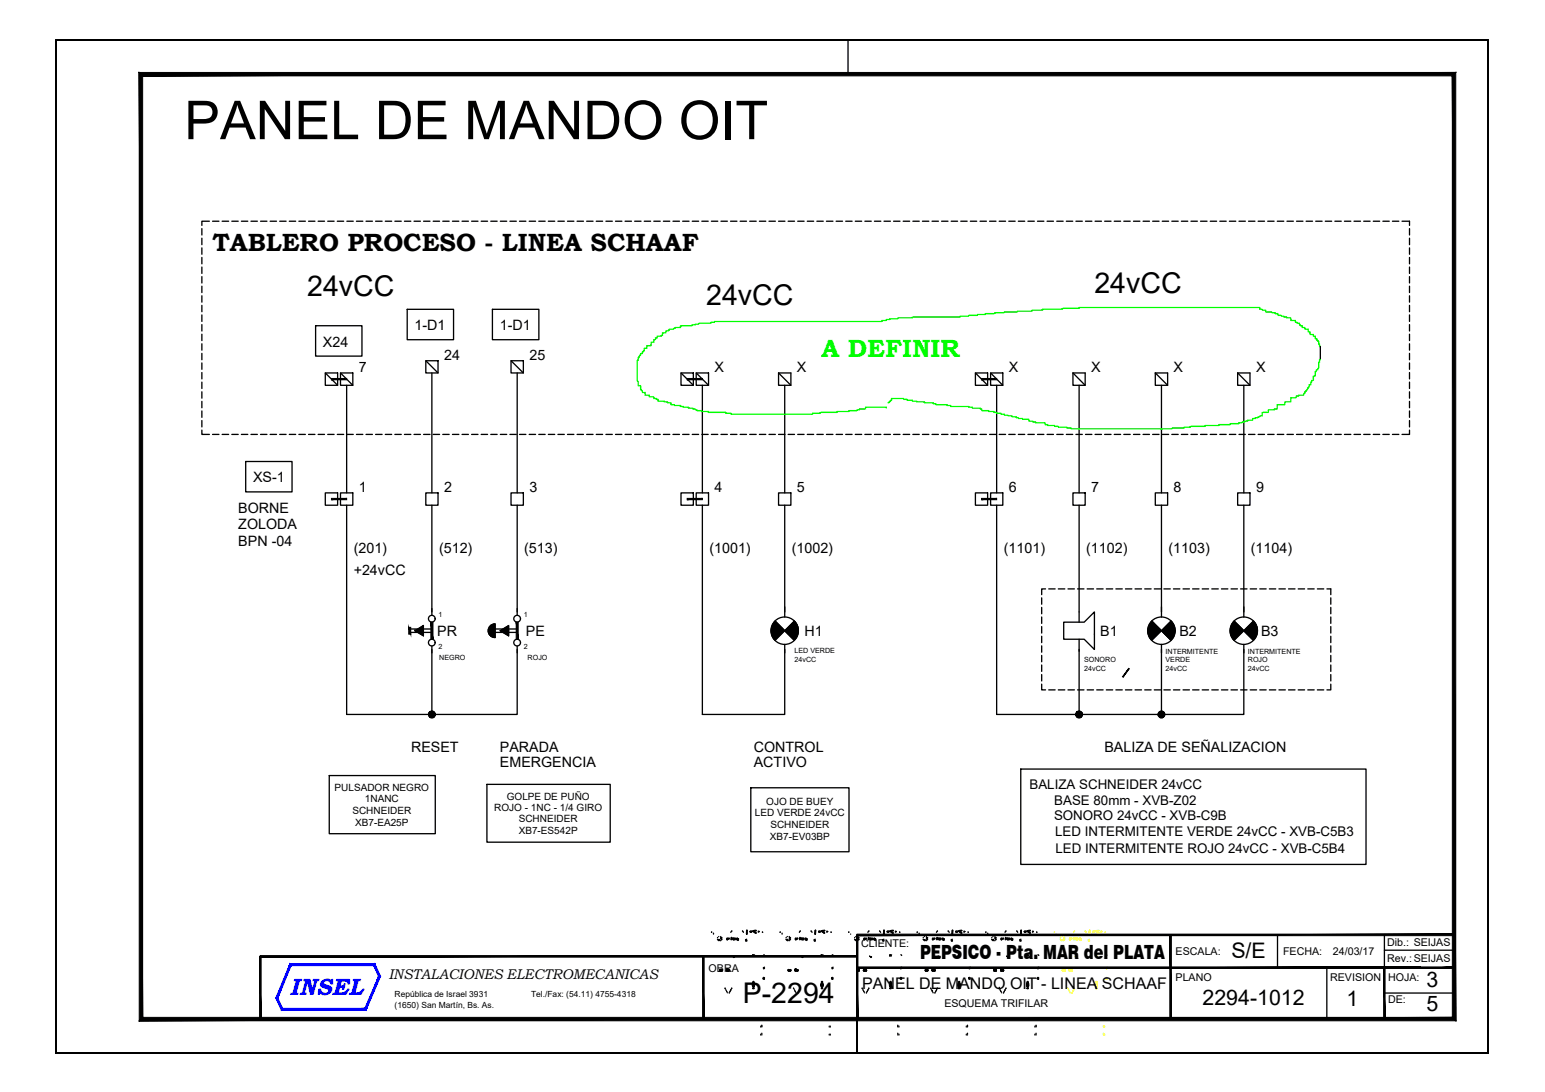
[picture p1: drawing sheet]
<svg xmlns="http://www.w3.org/2000/svg" width="297mm" height="210mm" viewBox="0 0 297 210" stroke-linecap="round" stroke-linejoin="round" font-family="sans-serif">
<defs><g id="words">
<text font-size="10.3" x="35.4" y="26.8">PANEL DE MANDO OIT</text>
<g font-size="5.5">
<text x="59" y="56.9">24vCC</text>
<text x="135.8" y="58.6">24vCC</text>
<text x="210.4" y="56.4">24vCC</text>
<text x="142.8" y="192.7">P-2294</text>
</g>
<text font-size="4.8" x="40.8" y="48.2">TABLERO PROCESO - LINEA SCHAAF</text>
<text font-size="4.8" fill="#0f0" x="157.9" y="68.7">A DEFINIR</text>
<text font-size="4.6" fill="#00f" x="55.7" y="191.3">INSEL</text>
<g font-size="4.1">
<text x="236.7" y="184.1">S/E</text>
<text x="274.2" y="189.8">3</text>
<text x="231.2" y="193.2">2294-1012</text>
<text x="258.9" y="193.3">1</text>
<text x="274.2" y="194.4">5</text>
</g>
<text font-size="3.8" x="176.9" y="184.3">PEPSICO - Pta. MAR del PLATA</text>
<text font-size="3.1" x="165.7" y="190.1">PANEL DE MANDO OIT - LINEA SCHAAF</text>
<g font-size="2.7">
<text x="79.7" y="63.5">1-D1</text>
<text x="96.1" y="63.5">1-D1</text>
<text x="62.1" y="66.6">X24</text>
<text x="69" y="71.6">7</text>
<text x="85.4" y="69.2">24</text>
<text x="101.8" y="69.2">25</text>
<text x="137.4" y="71.6">X</text>
<text x="153.2" y="71.6">X</text>
<text x="194" y="71.6">X</text>
<text x="209.8" y="71.6">X</text>
<text x="225.6" y="71.6">X</text>
<text x="241.5" y="71.6">X</text>
<text x="48.7" y="92.7">XS-1</text>
<text x="69" y="94.6">1</text>
<text x="85.4" y="94.6">2</text>
<text x="101.8" y="94.6">3</text>
<text x="137.4" y="94.6">4</text>
<text x="153.2" y="94.6">5</text>
<text x="194" y="94.6">6</text>
<text x="209.8" y="94.6">7</text>
<text x="225.6" y="94.6">8</text>
<text x="241.5" y="94.6">9</text>
<text x="45.8" y="98.6">BORNE</text>
<text x="45.8" y="101.7">ZOLODA</text>
<text x="45.8" y="105">BPN -04</text>
<text x="68" y="106.3">(201)</text>
<text x="84.4" y="106.3">(512)</text>
<text x="100.8" y="106.3">(513)</text>
<text x="136.4" y="106.3">(1001)</text>
<text x="152.2" y="106.3">(1002)</text>
<text x="193" y="106.3">(1101)</text>
<text x="208.8" y="106.3">(1102)</text>
<text x="224.7" y="106.3">(1103)</text>
<text x="240.5" y="106.3">(1104)</text>
<text x="68" y="110.6">+24vCC</text>
<text x="84.1" y="122.2">PR</text>
<text x="101.1" y="122.2">PE</text>
<text x="154.7" y="122.2">H1</text>
<text x="211.5" y="122.2">B1</text>
<text x="226.8" y="122.2">B2</text>
<text x="242.5" y="122.2">B3</text>
<text x="79" y="144.6">RESET</text>
<text x="96.1" y="144.6">PARADA</text>
<text x="96.1" y="147.5">EMERGENCIA</text>
<text x="144.9" y="144.6">CONTROL</text>
<text x="144.9" y="147.5">ACTIVO</text>
<text x="212.3" y="144.6">BALIZA DE SEÑALIZACION</text>
<text x="74.8" y="188.2">INSTALACIONES ELECTROMECANICAS</text>
</g>
<g font-size="2.6">
<text x="197.9" y="151.7">BALIZA SCHNEIDER 24vCC</text>
<text x="202.7" y="154.6">BASE 80mm - XVB-Z02</text>
<text x="202.6" y="157.6">SONORO 24vCC - XVB-C9B</text>
<text x="202.9" y="160.7">LED INTERMITENTE VERDE 24vCC - XVB-C5B3</text>
<text x="202.9" y="164">LED INTERMITENTE ROJO 24vCC - XVB-C5B4</text>
</g>
<g font-size="2.1">
<text x="165.6" y="182.1">CLIENTE:</text>
<text x="226" y="183.5">ESCALA:</text>
<text x="246.7" y="183.5">FECHA:</text>
<text x="256.3" y="183.6">24/03/17</text>
<text x="266.7" y="184.9">Rev.:SEIJAS</text>
<text x="266.7" y="181.9">Dib.: SEIJAS</text>
<text x="136.2" y="186.9">OBRA</text>
<text x="226" y="188.5">PLANO</text>
<text x="255.7" y="188.5">REVISION</text>
<text x="266.9" y="188.5">HOJA:</text>
<text x="181.6" y="193.6">ESQUEMA TRIFILAR</text>
<text x="266.9" y="192.8">DE:</text>
</g>
<g font-size="1.9">
<text x="64.3" y="152">PULSADOR NEGRO</text>
<text x="70.2" y="154.2">1NANC</text>
<text x="95" y="155.8">ROJO - 1NC - 1/4 GIRO</text>
<text x="97.4" y="153.8">GOLPE DE PUÑO</text>
<text x="147.3" y="154.7">OJO DE BUEY</text>
<text x="67.7" y="156.4">SCHNEIDER</text>
<text x="68.3" y="158.7">XB7-EA25P</text>
<text x="99.7" y="158.1">SCHNEIDER</text>
<text x="99.7" y="160.3">XB7-ES542P</text>
<text x="145.1" y="156.9">LED VERDE 24vCC</text>
<text x="148" y="161.4">XB7-EV03BP</text>
<text x="148.1" y="159.2">SCHNEIDER</text>
</g>
<g font-size="1.6">
<text x="75.9" y="191.7">República de Israel 3931</text>
<text x="102.1" y="191.7">Tel./Fax: (54.11) 4755-4318</text>
<text x="75.9" y="193.7">(1650) San Martín, Bs. As.</text>
</g>
<g font-size="1.4">
<text x="84.3" y="118.6">1</text>
<text x="100.7" y="118.6">1</text>
<text x="84.3" y="124.8">2</text>
<text x="100.7" y="124.8">2</text>
<text x="152.8" y="125.6">LED VERDE</text>
<text x="224.1" y="125.6">INTERMITENTE</text>
<text x="239.9" y="125.6">INTERMITENTE</text>
<text x="84.4" y="126.8">NEGRO</text>
<text x="101.4" y="126.8">ROJO</text>
<text x="152.8" y="127.3">24vCC</text>
<text x="208.4" y="127.2">SONORO</text>
<text x="208.4" y="128.9">24vCC</text>
<text x="224.1" y="127.2">VERDE</text>
<text x="224.1" y="128.9">24vCC</text>
<text x="239.9" y="127.2">ROJO</text>
<text x="239.9" y="128.9">24vCC</text>
</g>
</g></defs>
<!-- layer: 0 -->
<g fill="none" stroke="#000" stroke-width=".25">
<path d="M10.7 7.7v194.7zM10.7 7.7v194.7M10.7 7.7h275.4v194.7h-275.4zM10.7 7.7h275.4v194.7v-194.7h-275.4v194.7h275.4h-275.4zM163 7.7v6.5M286.1 7.7v194.7M83 117v1.3M94.9 120l-1 .9M95 119.9l-1.1 1.2M95.1 119.9l-1.2 1.3M95.2 120l-1.3 1.3M99.4 117v1.3"/>
<path d="M148.8 119.6l.2-.2 1.9 1.8-1.9 1.9M149.1 119.4l-.5 .6M149.1 119.5l-.6 .7M149.2 119.6l-.8 .8M149.3 119.6l-.9 .9M149.3 119.7l-1 1M149.4 119.7l-1.1 1.1M149.4 119.8l-1.1 1.2M149.5 119.8l-1.3 1.3M149.6 119.9l-1.4 1.3M149.6 120l-1.4 1.3M150.9 116.6v2"/>
<path d="M152.8 119.4l-1.9 1.9M152.9 119.5l-1.9 1.9M152.9 119.6l-1.8 1.8M152.9 119.6l-1.8 1.9M153 119.7l-1.8 1.8M153 119.8l-1.8 1.8M153.1 119.8l-1.8 1.8M153.1 119.9l-1.7 1.8M153.2 120l-1.8 1.8M204.5 119.6h3.9l2-2v7.2l-2-1.9h-3.9zM207.5 117.6v2M221.4 119.4l1.9 1.8-1.9 1.9"/>
<path d="M221.5 119.4l-.2 .2M221.5 119.4l-.5 .6M221.6 119.5l-.7 .7M221.6 119.6l-.8 .8M221.7 119.6l-.9 .9M221.7 119.7l-1 1M221.8 119.7l-1.1 1.1M221.9 119.8l-1.2 1.2M221.9 119.8l-1.2 1.3M222 119.9l-1.3 1.3M222 120l-1.3 1.3M223.3 116.6v2"/>
<path d="M225.1 119.4l-1.8 1.8 1.8 1.9M225.2 119.4l-1.9 1.8M225.2 119.4l-1.8 1.9M225.3 119.5l-1.9 1.9M225.3 119.6l-1.8 1.8M225.4 119.6l-1.9 1.9M225.4 119.7l-1.8 1.8M225.5 119.8l-1.8 1.8M225.6 119.9l-1.8 1.8M225.6 120l-1.8 1.8M237.1 119.6l.2-.2 1.8 1.8-1.8 1.9M237.3 119.4l-.5 .6"/>
<path d="M237.4 119.5l-.7 .7M237.5 119.6l-.8 .8M237.5 119.6l-.9 .9M237.6 119.7l-1 1M237.6 119.7l-1.1 1.1M237.7 119.8l-1.2 1.2M237.8 119.8l-1.3 1.3M237.8 119.9l-1.3 1.3M237.9 120l-1.4 1.3M239.1 116.6v2M241.1 119.4l-1.9 1.9M241.1 119.5l-1.8 1.9"/>
<path d="M241.2 119.6l-1.9 1.8M241.2 119.6l-1.8 1.9M241.3 119.7l-1.9 1.8M241.3 119.8l-1.8 1.8M241.4 119.8l-1.8 1.8M241.4 119.9l-1.8 1.8M241.4 120l-1.7 1.8M78.8 121.6h1.5M78.8 120.9h1.5M79.8 121.2l1.6-1v2zM79.8 121.2h.1M81.4 121.6h1.6"/>
<path d="M81.4 120.9h1.6M83 120.9h.1M83 121.6h.1M83 124.2v1.3M94.4 120.1l-.3 .4M94.7 120l-.7 .8M95.2 122.6h.1M95.2 122.5a1.3 1.3 0 0 1-1.3-1.3 1.3 1.3 0 0 1 1.3-1.3v2.7M95.2 121.6h1.5M95.2 120.9h1.5M95.2 121.2l-1 .9M95.2 121l-1.1 1.1"/>
<path d="M95.2 120.9l-1.1 1.1M95.2 120.8l-1.1 1.1M95.2 120.7l-1.2 1.2M95.2 120.6l-1.2 1.2M95.2 120.5l-1.3 1.2M95.2 120.3l-1.3 1.3M95.2 120.2l-1.3 1.3M95.2 120.1l-1.3 1.3M95.2 121.3l-.9 .9M95.2 121.4l-.9 .8M95.2 121.5l-.8 .8M95.2 121.6l-.7 .7"/>
<path d="M95.2 121.7l-.7 .7M95.2 121.9l-.6 .5M95.2 122l-.5 .4M95.2 122.1l-.4 .4M95.2 122.2l-.3 .3M95.2 122.3l-.3 .2M95.2 122.4l-.1 .1M96.2 121.2l1.6-1v2zM97.8 121.6h1.6M97.8 120.9h1.6M99.4 121.6h.1M99.4 120.9h.1"/>
<path d="M99.4 124.2v1.3M149.7 120l-1.4 1.4M149.7 120.1l-1.4 1.4M149.8 120.1l-1.5 1.5M149.8 120.2l-1.5 1.6M149.9 120.3l-1.6 1.5M150 120.3l-1.6 1.6M150 120.4l-1.6 1.6M150.1 120.4l-1.7 1.7M150.1 120.5l-1.7 1.7M150.2 120.5l-1.7 1.8M150.3 120.6l-1.8 1.7"/>
<path d="M150.3 120.7l-1.8 1.7M150.4 120.7l-1.8 1.8M150.4 120.8l-1.8 1.8M150.5 120.8l-1.8 1.9M150.5 120.9l-1.8 1.8M150.6 120.9l-1.8 1.9M150.7 121l-1.9 1.9M150.7 121.1l-1.8 1.8M150.8 121.1l-1.9 1.9M150.8 121.2l-1.8 1.8M150.9 123.9v1.6M150.9 121.2l1.8-1.8-1.8 1.8 1.8 1.9"/>
<path d="M153.1 122.6l-.4 .4M153.2 120.1l-1.7 1.7M153.2 122.4l-.6 .6M153.3 120.1l-1.8 1.8M153.3 120.2l-1.7 1.7M153.3 120.3l-1.7 1.7M153.3 122.2l-.7 .7M153.4 120.4l-1.7 1.6M153.4 120.5l-1.6 1.6M153.4 122l-.9 .9M153.4 120.6l-1.6 1.6M153.4 120.7l-1.5 1.5"/>
<path d="M153.4 121.8l-.9 1M153.5 120.8l-1.6 1.5M153.5 121.7l-1.1 1M153.5 120.9l-1.5 1.4M153.5 121l-1.5 1.4M153.5 121.5l-1.2 1.2M153.5 121.1l-1.4 1.4M153.5 121.2l-1.3 1.3M153.5 121.3l-1.3 1.3M153.5 121.4l-1.2 1.2M207.5 122.9v2.3M222.1 120l-1.4 1.4"/>
<path d="M222.1 120.1l-1.4 1.4M222.2 120.1l-1.5 1.5M222.3 120.2l-1.6 1.6M222.3 120.3l-1.6 1.5M222.4 120.3l-1.6 1.6M222.4 120.4l-1.6 1.6M222.5 120.4l-1.7 1.7M222.6 120.5l-1.8 1.7M222.6 120.5l-1.7 1.8M222.7 120.6l-1.8 1.7M222.7 120.7l-1.7 1.7M222.8 120.7l-1.8 1.8"/>
<path d="M222.8 120.8l-1.8 1.8M222.9 120.8l-1.8 1.9M223 120.9l-1.9 1.8M223 120.9l-1.8 1.9M223.1 121l-1.9 1.9M223.1 121.1l-1.8 1.8M223.2 121.1l-1.9 1.9M223.2 121.2l-1.8 1.8M223.3 123.9v1.6M225.5 122.6l-.4 .4M225.7 120.1l-1.8 1.7M225.7 120.1l-1.8 1.8"/>
<path d="M225.7 122.4l-.7 .6M225.7 120.2l-1.7 1.7M225.8 120.3l-1.7 1.7M225.8 122.2l-.8 .7M225.8 120.4l-1.7 1.6M225.8 120.5l-1.6 1.6M225.8 122l-.9 .9M225.8 120.6l-1.6 1.6M225.8 121.8l-.9 1M225.9 120.7l-1.6 1.5M225.9 120.8l-1.5 1.5M225.9 120.9l-1.5 1.4"/>
<path d="M225.9 121.7l-1.1 1M225.9 121l-1.4 1.4M225.9 121.1l-1.4 1.4M225.9 121.4l-1.2 1.2M225.9 121.5l-1.1 1.2M225.9 121.2l-1.3 1.3M225.9 121.3l-1.3 1.3M237.9 120l-1.4 1.4M238 120.1l-1.5 1.4M238 120.1l-1.5 1.5M238.1 120.2l-1.5 1.6M238.2 120.3l-1.6 1.5"/>
<path d="M238.2 120.3l-1.6 1.6M238.3 120.4l-1.7 1.6M238.3 120.4l-1.6 1.7M238.4 120.5l-1.7 1.7M238.4 120.5l-1.7 1.8M238.5 120.6l-1.7 1.7M238.6 120.7l-1.8 1.7M238.6 120.7l-1.8 1.8M238.7 120.8l-1.8 1.8M238.7 120.8l-1.8 1.9M238.8 120.9l-1.8 1.8M238.9 120.9l-1.9 1.9"/>
<path d="M238.9 121l-1.8 1.9M239 121.1l-1.9 1.8M239 121.1l-1.8 1.9M239.1 121.2l-1.9 1.8M239.1 121.2l1.9-1.8-1.9 1.8 1.9 1.9M239.1 123.9v1.6M241.4 122.6l-.5 .4M241.5 120.1l-1.8 1.7M241.5 122.4l-.6 .6M241.5 120.1l-1.7 1.8M241.5 120.2l-1.7 1.7M241.6 120.3l-1.7 1.7"/>
<path d="M241.6 122.2l-.8 .7M241.6 120.4l-1.6 1.6M241.7 120.5l-1.7 1.6M241.7 122l-.9 .9M241.7 120.6l-1.6 1.6M241.7 120.7l-1.6 1.5M241.7 121.8l-1 1M241.7 120.8l-1.5 1.5M241.7 121.7l-1 1M241.7 120.9l-1.5 1.4M241.7 121l-1.4 1.4M241.7 121.4l-1.2 1.2"/>
<path d="M241.7 121.5l-1.1 1.2M241.8 121.1l-1.4 1.4M241.8 121.2l-1.4 1.3M241.8 121.3l-1.3 1.3M136.8 179.1v.1M136.8 179.2h.1M137.2 179.6h.1M140.7 179l-.2 .2M140.7 179h.1M142.7 179h.1M142.8 179l.1 .2M143.5 179.5h.1"/>
<path d="M143.5 179.5l.1-.7v.7M143.5 178.8v.7M143.6 179.5l-.1 .1M144.5 179h-.3l.1 .2 .2-.1-.2 .1-.1-.1M144.8 179l.3-.1zM144.9 178.9l-.3 .1M145 179.1l.2 .2M145.1 178.8l-.2 .1M145.2 178.8l.2 .1M145.2 179.3l.2 .1M145.2 179.3h.2M145.2 179.2l-.3-.1 .3 .2"/>
<path d="M145.2 179.2l.2 .1M145.8 179h.2l-.2 .1h.2M146.6 179.1v.1M150 179.1v.1M150 179.2h.1M150.4 179.6h.1M153.9 179l-.2 .2M153.9 179h.1M155.9 179l.2 .2M156.7 179.5h.1M156.7 179.5l.1-.7v.7M156.7 178.8v.7"/>
<path d="M156.8 179.5l-.1 .1M157.7 179h-.3l.1 .2 .2-.1-.2 .1-.1-.1M158.1 178.9l-.1 .1 .3-.1h-.2M158.2 179.1l.1 .2zM158.2 179.1h-.2l.2 .1M158.2 179.1l.3 .2M158.3 178.8l-.5 .2M158.4 178.8l.2 .1M158.5 179.3h-.1l.1 .1M159 179h.1l-.1 .1h.1M159.8 179.2h.1M159.8 179.1v.1"/>
<path d="M163.2 179.1v.1M163.5 179.6h.1M167.1 179l-.3 .2M169.1 179h.1M169.1 179l.2 .2M169.9 179.5h.1M169.9 178.8v.7M169.9 179.5v.1M169.9 178.9v.6M170 178.9l-.1 .6M170 178.8v.1M170 178.8v.7"/>
<path d="M170.9 179h-.3l.1 .2 .2-.1-.2 .1-.1-.1M171.1 179l.3-.1-.3 .1M171.4 179.1h-.2l.2 .1M171.4 179.1l.1 .2M171.4 179.1l.3 .2M171.4 178.8l-.5 .2M171.5 179.3l.2 .1M171.5 179.3h.2M171.5 178.8l.2 .1M172.1 179h.2l-.2 .1h.2M172.9 179.2h.1M173 179.1v.1"/>
<path d="M176.4 179.1l-.1 .1M176.7 179.6h.1M180.2 179l-.2 .2M180.2 179h.1M182.3 179l.2 .2M183.1 179.5h.1M183.1 179.5l.1-.7-.1 .8M183.1 178.8v.7M184.1 179h-.3l.1 .2 .2-.1-.2 .1-.2-.1M184.3 179l.3-.1-.3 .1M184.5 179.2l-.1-.1 .5 .2M184.5 179.1l.2 .2"/>
<path d="M184.6 178.8l-.5 .2M184.7 178.8l.2 .1M184.7 179.3l.2 .1M184.7 179.3h.2M185.3 179h.2l-.2 .1h.2M186.1 179.2h.1M186.1 179.1l.1 .1M189.6 179.2h-.1M189.6 179.1l-.1 .1M189.9 179.6h.1M193.4 179l-.2 .2M193.4 179h.1"/>
<path d="M195.5 179h.1M195.5 179l.2 .2M196.3 179.5h.1M196.3 178.8v.7M196.3 178.9v.6M196.3 178.9v.7M197.3 179h-.4l.2 .2 .2-.1-.2 .1-.2-.1M197.6 179l.2-.1zM197.6 178.9l-.3 .1M197.7 179.1l.2 .2M197.8 178.8l-.2 .1M197.9 179.3l-.3-.2 .5 .2"/>
<path d="M197.9 178.8l.2 .1M197.9 179.3l.2 .1M197.9 179.3h.2M198.5 179h.2M198.7 179l-.2 .2 .2-.1M199.3 179.1v.1M245.6 179.7v6.3M266.2 179.7v6.3M137.9 180.5l.1 .1M138 180.2l-.1 .1M138 180.6v.1M138.2 180h.1"/>
<path d="M138.2 180.7h.1M138.2 180.8h.1M138.2 180.7v.1M138.3 180.7h.1M138.4 186.6h.2M138.4 186.6h.1M138.4 186.4l.1 .1M138.4 186.5h.2M138.4 186.4h.1M138.4 186.4l.2 .2M138.5 186.5l-.1-.1 .2 .2h-.2M138.5 186.6h.1"/>
<path d="M138.5 180h.1M138.6 186.6h-.1M138.6 186.4l-.2 .1 .1 .1M138.6 186.4l-.1 .1M138.6 186.4h-.2v.1l.1 .1h-.1M138.6 180.2h.1M138.6 180.4h.1M138.6 180.3h.1M138.6 180.8h-.1M138.6 180.5h.1M138.6 186.4l.2 .1M138.7 186.4v.2"/>
<path d="M138.7 180.5h-.1M138.7 180.3v.1M138.7 180.6v.1M138.7 186.4l.1 .1M138.8 180.2v.1M138.8 186.4v.1M138.8 186.5l-.1-.1v.2l.1-.1-.1 .1M138.8 180.5v.1M138.8 186.5l-.1 .1M138.8 186.5l-.1-.1-.1 .1 .1 .1 .1-.1M138.8 186.5v.1M139.4 189.9v.1"/>
<path d="M139.4 190h.1M139.4 190.1h.1M139.5 190.2v.1M139.6 190.4h.1M139.7 186.5l.2 .1M139.7 186.5v.1M139.7 190.5v.1M139.7 186.5l.1 .1M139.8 190.7h.1M139.8 180.4h.1l-.1 .3zM139.8 180.4h.1M139.8 180.5l.1 .1"/>
<path d="M139.8 186.5h.1M139.8 190.8h.1M139.9 186.3v.1M139.9 186.4h-.2l.2 .1v.1M139.9 186.4h-.2l.2 .1v.1l-.2-.1M139.9 186.6h.1M139.9 186.4l-.2-.1 .2 .2h-.2M140 186.5l.1 .1h.1M140 186.5l.1-.1 .1 .1-.1-.1-.1 .2h.2M140 186.5l.2 .1M140 186.5l.1 .1M140.1 186.4l.1 .1z"/>
<path d="M140.1 186.4l-.1 .1M140.1 180.4l.1-.1v.2M140.1 180.5h.1M140.2 190.9h.1M140.2 186.6h.1M140.2 190.8h.1M140.3 190.7h.1M140.4 190.5v.1M140.4 190.6h-.1M140.5 190.4h.1M140.5 190.2v.1M140.6 180.3v.1"/>
<path d="M140.6 180.4l-.1 .2M140.6 180.2l.1 .3-.1 .1M140.6 190.1h.1M140.6 190h.1M140.7 189.9v.1M140.8 180.5l.3-.2v.3M140.8 183.8h.1M140.9 180.3l-.1 .1M141 183.9l.1 .1 .1-.1M141 180.4l-.1 .2h.2M141.1 180.5l-.1 .1 .1-.1M141.3 180.4v.2z"/>
<path d="M141.4 180.4l-.1-.1-.1 .2 .1 .1M141.7 180.5l.1 .1M141.7 180.4h.1M141.7 180.3l.1 .1-.1 .3-.1-.2zM141.9 180.6v.1M142 180.7l-.2 .1M142 180.5h.1M143.3 180.8h.1M143.4 180.9l.2-.2v.2M143.5 180.5l-.2 .1M144.7 189.5v.1zM144.7 189.1h.1v.2l.1-.2h.1v.4v-.3v.3h-.1v-.2v.2h-.2l.1-.3-.2 .3z"/>
<path d="M144.8 189h.1M144.7 183.5h.1v.2zM144.7 183.7v.1M144.8 190h.2zM144.8 183.7v.1M144.8 188.7h.1v.2h-.1zM144.8 188.9h.1zM144.8 190v-.5h.2l-.1 .5M144.8 189.1h.1M144.8 189.3h.1M144.9 189.1h.1M144.9 189.2h.1"/>
<path d="M144.9 189.3h.1M144.9 189h.1M145 189.6h.1M145.1 183.5l-.1 .3M146.2 197.4h.1M146.2 197.3h.1M146.2 198.8h.1M146.3 198.9h-.1M146.5 197.4h.1M146.5 197.3h.1M146.5 198.8h.1M146.5 198.9h.1"/>
<path d="M146.7 188.1h.1M146.8 187.9h.1M146.8 186.2h.1M146.8 186h.1M146.8 187.9l-.1 .2M146.8 188.2h.2M146.8 183.5l.2 .2M146.8 187.9l.2 .1M146.8 188.1h.1M147 185.9l-.2 .1M147 186.1l-.2 .1M151.1 180.5l.1 .1"/>
<path d="M151.2 180.2l-.1 .1M151.2 180.6v.1M151.3 180h.1M151.4 180.8h.1M151.4 180.7h.1M151.4 180.7v.1M151.5 186.5l.2 .1M151.5 186.6h.2M151.5 186.6h.1M151.6 186.5h.1M151.6 186.4l.1 .1M151.6 186.4h-.1"/>
<path d="M151.6 186.4l.2 .2M151.7 186.5l-.1-.1 .1 .2h-.2M151.7 180h.1M151.7 186.6h.1M151.7 186.4h-.1v.1M151.7 186.4v.1M151.7 186.4h-.2l.2 .2M151.8 186.6h-.1M151.8 180.3v.1M151.8 180.2h.1M151.8 180.8h-.1M151.8 180.5h.1"/>
<path d="M151.8 186.4l.2 .1M151.8 180.3l.1 .1M151.9 186.4l-.1 .2 .2-.1M151.9 180.5h-.1M151.9 180.6v.1M151.9 186.4v.2l.1-.1M151.9 186.4l.1 .1M151.9 180.2l.1 .1M152 180.5l-.1 .1M152 186.4v.1M152 186.5l-.1-.1-.1 .1 .1 .1 .1-.1M152 186.5v.1"/>
<path d="M152.6 189.9v.1M152.6 190h.1M152.6 190.1h.1M152.7 190.2v.1M152.8 190.4h.1M152.8 186.5l.3 .1M152.8 186.5l.1 .1M152.9 190.5v.1M152.9 186.5h.2M152.9 186.5v.1M152.9 190.6h.1M152.9 190.7h.1"/>
<path d="M152.9 180.4l.2-.1-.1 .4zM152.9 180.5l.1 .1M153 180.4h.1M153 186.5h.1M153 190.8h.1M153 186.3l.1 .1M153.1 186.4l-.2-.1 .2 .2-.1 .1M153.1 186.4l-.2-.1 .2 .2-.1 .1-.2-.1M153.1 186.5h.1M153.1 186.6h-.1M153.1 186.4l-.1-.1-.2 .1 .3 .1M153.1 186.4l-.2-.1 .2 .3-.2-.1"/>
<path d="M153.2 186.4h.2v.1l-.1-.1-.1 .1 .2 .1h-.2zM153.2 186.6h.1M153.2 186.4l.2 .1zM153.2 180.4l.2-.1v.2M153.2 186.4v.1M153.3 180.5v-.1l-.1 .1M153.4 190.9h.1M153.4 190.8h.1M153.4 186.6h.1M153.5 190.7h.1M153.6 190.5l-.1 .1M153.7 190.4h-.1"/>
<path d="M153.7 190.2v.1M153.8 180.3l-.1 .1M153.8 180.4l-.1 .2M153.8 180.2l.1 .3-.2 .1M153.8 190.1h.1M153.8 190h.1M154 183.8h.1M154.1 180.4l-.1 .1M154.1 180.4l.2-.1v.3M154.1 180.3l-.1 .1M154.2 180.4l-.1 .2h.2M154.3 180.5l-.1 .1 .1-.1"/>
<path d="M154.3 183.9l-.1 .1 .2-.1M154.5 180.4v.2zM154.6 180.4l-.2-.1v.2l.1 .1M154.8 180.4l.2-.1-.1 .4zM154.8 180.4h.2M154.8 180.5l.2 .1M155.1 180.6l-.1 .1M155.2 180.7l-.2 .1M155.2 180.5h-.1M156.5 180.8h.1M156.5 180.6h.1M156.6 180.9l.1-.2v.2"/>
<path d="M156.7 180.5l-.1 .1M157.9 189.5v.1zM157.9 189.1h.1v.2v-.2h.2v.4v-.3v.3l-.2-.2-.1 .2v-.3l-.1 .3zM157.9 183.7l.1-.2-.1 .2M158 189h.1M157.9 183.7h.1M157.9 183.7v.1M157.9 188.7h.2v.2h-.1zM157.9 190h.3zM157.9 183.7l.1 .1M158 188.9l.1 .1zM158 189.1h.1"/>
<path d="M158 190l-.1-.5h.3l-.1 .5M158 189.3h.1M158.1 189.1h.1M158.1 189.2h.1M158.1 189.3h.1M158.1 189l.1 .1zM158.2 189.6h.1M158.2 183.5v.3M159.4 197.4h.1M159.4 197.3h.1M159.4 198.8h.1M159.4 198.9h.1"/>
<path d="M159.6 197.4h.1M159.6 197.3h.1M159.6 198.8h.1M159.6 198.9h.1M159.9 188.1h.1M159.9 187.9v.2M159.9 186.2h.1M159.9 186h.1M160 188.2h.2M160 183.5l.2 .2M160 187.9l.2 .1M160 188.1h.1"/>
<path d="M160.2 185.9l-.2 .1M160.2 186.1l-.2 .1M164.3 180.5l.1 .1M164.3 180.2v.1M164.4 180.6v.1M164.5 180h.1M164.5 180.8h.1M164.6 180.7h.1M164.6 180.7v.1M164.7 186.6h.2M164.7 186.6h.1M164.7 186.5l.2 .1"/>
<path d="M164.8 186.4l.1 .1M164.8 186.5h.1M164.8 186.4l.1 .2M164.8 186.4h-.1M164.8 195.9v6.5v-6.5M164.9 186.5l-.1-.1 .1 .2h-.2M164.9 180h.1M164.9 186.4h-.1v.1M164.9 186.4v.1M164.9 186.4h-.2l.2 .2h-.1h.1M164.9 180.2h.1M164.9 180.8h.1"/>
<path d="M165 180.5h.1M165 180.3h-.1M165 186.4l.2 .1M165 180.2h.1M165 186.4v.2l.2-.1M165 180.3l-.1 .1M165.1 186.4v.2v-.2l.1 .1zM165.1 180.6v.1M165.1 180.2l.1 .1M165.1 186.4l.1 .1M165.2 180.5l-.1 .1M165.2 186.4v.1"/>
<path d="M165.2 186.5l-.2-.1v.2l.2-.1M165.2 186.5v.1M165.7 189.9v.1M165.7 190h.1M165.8 190.1h.1M165.9 190.2v.1M166 190.4h.1M166 186.5l.2 .1M166 186.5l.1 .1M166.1 190.5v.1M166.1 186.5h.2M166.1 186.5v.1"/>
<path d="M166.1 190.7h.1M166.1 180.4h.1M166.1 180.5l.2 .1-.1 .1-.1-.1 .1-.3 .1 .2M166.2 186.5h.1M166.2 190.8h.1M166.2 186.3v.1M166.2 186.4h-.1l.2 .1-.1 .1M166.2 186.3l.1 .1M166.2 186.4h-.1l.2 .1-.1 .1-.2-.1M166.3 186.4l-.3-.1 .2 .2M166.3 186.4l-.3-.1 .3 .2h-.2M166.4 186.4h.2v.1l-.1-.1-.2 .1 .3 .1h-.2z"/>
<path d="M166.4 186.6h.1M166.4 186.4l.2 .1zM166.4 180.4l.2-.1v.2M166.4 186.4v.1M166.5 180.5l-.1-.1v.1M166.6 190.9h.1M166.6 190.8h.1M166.6 186.6h.1M166.7 190.7h.1M166.7 190.5v.1M166.8 190.4h.1M166.9 190.2l-.1 .1"/>
<path d="M166.9 180.3v.1M166.9 180.4v.2M167 180.2l.1 .1-.2 .3M167 190.1h.1M167 190h.1M167 189.9v.1M167.2 183.8h.1M167.3 180.4l-.1 .1M167.3 180.3l-.1 .1M167.3 180.4l.2-.1v.3M167.4 180.4l-.1 .2h.1M167.4 180.5v.1v-.1"/>
<path d="M167.5 183.9l-.1 .1h.1v-.1M167.7 180.4v.2zM167.7 180.4l-.1-.1-.1 .2 .2 .1M168 180.4h.1M168 180.5l.1 .1M168.2 180.5l-.1-.2-.1 .3h.2M168.3 180.6l-.1 .1M168.3 180.7l-.1 .1M168.4 180.5h-.1M169.7 180.8h.1M169.7 180.6h.1M169.8 180.9l.1-.2v.2"/>
<path d="M169.9 180.5l-.1 .1M171 189.1l.1-.1zM171 189.5l.1 .1zM171 189.1h.2v.2v-.2h.2v.4l-.1-.3v.3l-.1-.2-.1 .2v-.3l-.1 .3zM171.1 183.7l.1-.2-.1 .2M171.1 183.7h.1M171.1 183.7v.1M171.1 190h.2zM171.1 188.7h.2v.2h-.2zM171.1 188.9h.2zM171.1 189h.1M171.2 189.1h.1"/>
<path d="M171.1 190v-.5h.2v.5M171.2 189.3h.1M171.3 189.1h.1M171.3 189.2h.1M171.3 189.3h.1M171.3 189h.1M171.3 189.6h.1M171.4 183.5v.3M172.6 197.4h.1M172.6 197.3h.1M172.6 198.8h.1M172.6 198.9h.1"/>
<path d="M172.8 197.4h.1M172.8 197.3h.1M172.8 198.8h.1M172.8 198.9h.1M173.1 187.9h.1M173.2 188.2h.1M173.2 183.5l.1 .2M173.2 188.1h.1M173.3 188l-.1-.1-.1 .2M173.3 185.9l-.2 .1M173.3 186.1l-.2 .1M177.5 180.5v.1"/>
<path d="M177.5 180.2v.1M177.5 180.6l.1 .1M177.6 180.6h-.1M177.7 180h.1M177.8 180.7h.1M177.7 180.8h.1M177.8 180.7v.1M177.9 186.6h.2M177.9 186.6h.1M178 186.4l.1 .1M178 186.5h.1M178 186.4h-.1"/>
<path d="M178 186.4l.1 .2M178.1 186.4h.1M178.1 186.5l-.2-.1 .2 .2h-.2M178.1 186.6h.1M178.1 180h.1M178.1 186.4l-.2 .1 .2 .1M178.1 180.2h.1M178.1 180.4h.1M178.1 180.3h.1M178.1 180.8h-.1M178.2 180.5h-.1M178.2 186.4l.2 .1"/>
<path d="M178.2 180.2h.1M178.2 186.4l.1 .2-.1-.1 .1-.1zM178.2 186.4v.2l.2-.1M178.2 180.5h.1M178.2 180.3v.1M178.3 180.6v.1M178.3 180.2v.1M178.3 180.5v.1M178.3 186.5h.1M178.4 186.5l-.1-.1-.1 .1 .1 .1 .1-.1M178.4 186.5l-.1 .1M178.9 189.9v.1"/>
<path d="M178.9 190h.1M179 190.1h.1M179.1 190.2v.1M179.1 190.4h.1M179.2 186.5l.3 .1M179.2 186.5l.1 .1M179.2 190.5v.1M179.2 186.5h.2M179.3 190.6h.1M179.3 190.7h.1M179.3 180.4h.1M179.3 180.5l.1 .1"/>
<path d="M179.3 180.3l.2 .1-.1 .3-.1-.1zM179.3 186.5h.1M179.4 190.8h.1M179.4 186.3l.1 .1M179.4 186.3v.1M179.4 186.4h-.1l.2 .1-.1 .1M179.4 186.4h-.1l.2 .1-.1 .1-.2-.1M179.4 186.5h.1M179.4 186.6h.1M179.5 186.4l-.2-.1-.1 .1 .2 .1M179.5 186.4l-.3-.1 .2 .2h-.2M179.6 186.4l.1 .1z"/>
<path d="M179.6 186.4v.1M179.6 180.4l.2 .1M179.7 180.5h-.1M179.7 186.6h-.1M179.7 190.9h.1M179.7 186.6h.1M179.8 190.8h.1M179.8 186.6h-.2M179.8 186.6h-.2l.1-.2 .1 .1-.1-.1-.1 .2M179.8 186.6h-.1M179.8 190.7h.1M179.9 190.5v.1"/>
<path d="M180 190.4h.1M180.1 190.3h-.1M180.1 190.2v.1M180.1 180.3v.1M180.1 180.4v.2M180.1 180.2l.1 .3-.1 .1M180.2 190.1h-.1M180.2 190h.1M180.2 189.9v.1M180.4 180.5l.2-.2 .1 .3M180.4 183.8h.1M180.5 180.3l-.1 .1"/>
<path d="M180.5 183.9l.1 .1 .1-.1M180.5 180.4v.2h.1M180.6 183.9v.1l.1-.1M180.6 180.5l-.1 .1 .1-.1M180.8 180.4v.2zM180.9 180.4l-.1-.1-.1 .2 .2 .1M181.2 180.4l.1-.1v.4zM181.2 180.5l.1 .1M181.2 180.4h.1M181.5 180.6l-.1 .1M181.5 180.7l-.1 .1M181.5 180.5h.1"/>
<path d="M182.9 180.8h.1M182.9 180.6h.1M183 180.9l.1-.2v.2M183.1 180.5l-.1 .1M184.2 189.5l.1 .1zM184.2 189.1h.2v.2v-.2h.2v.4l-.1-.3v.3h-.1v-.2v.2h-.1v-.3l-.1 .3zM184.3 189h.1M184.2 183.7l.1 .1M184.3 183.5h.1l-.2 .2zM184.3 190h.2zM184.3 188.7h.2v.2h-.2zM184.3 190v-.5h.2v.5"/>
<path d="M184.3 188.9h.2zM184.4 189.1h.1M184.4 189.3h.1M184.4 189.2h.1M184.5 189h.1M184.5 189.6h.1M184.6 183.5l-.1 .3M185.8 197.4h.1M185.8 197.3h.1M185.8 198.8h.1M185.8 198.9h.1M186 197.4h.1"/>
<path d="M186 197.3h.1M186 198.8h.1M186 198.9h.1M186.3 187.9h.1M186.3 186.2h.1M186.3 186h.1M186.3 187.9l-.1 .2M186.3 188.2h.2M186.4 183.5l.1 .2M186.4 187.9l.1 .1M186.4 188.1h-.1M186.5 185.9l-.1 .1"/>
<path d="M186.5 186.1l-.1 .1M190.7 180.5v.1M190.7 180.2v.1M190.7 180.6v.1M190.9 180h.1M190.9 180.8h.1M190.9 180.7h.1M190.9 180.7l.1 .1M191 180.7h.1M191.1 186.6h.2M191.1 186.6h.1M191.1 186.5h.2"/>
<path d="M191.1 186.4l.2 .1M191.1 186.4h.1M191.1 186.4l.2 .2M191.3 186.5l-.2-.1 .2 .2h-.2M191.3 186.6h-.1M191.3 180h.1M191.3 186.6h.1M191.3 186.4h-.2l.2 .2M191.3 186.4v.1M191.3 186.4h-.2l.2 .2h-.2M191.3 180.2h.1M191.3 180.4h.1"/>
<path d="M191.3 180.3h.1M191.3 180.8h-.1M191.3 180.5h.1M191.4 186.4l.2 .1M191.4 180.2h.1M191.4 180.3v.1M191.4 186.4v.2M191.4 180.5h-.1M191.4 180.6l.1 .1M191.5 186.4l-.1 .2M191.5 186.4v.1M191.5 180.2v.1"/>
<path d="M191.5 186.5l-.1-.1v.2l.1-.1-.1 .1M191.5 180.5v.1M191.5 186.4l.1 .1M191.6 186.5l-.2 .1M191.6 186.5l-.1-.1-.2 .1 .2 .1 .1-.1M191.6 186.5l-.1 .1M192.1 189.9v.1M192.1 190h.1M192.2 190.1h.1M192.3 190.2v.1M192.3 190.4h.1M192.4 186.5l.3 .1"/>
<path d="M192.4 186.5v.1M192.4 190.5v.1M192.4 186.5h.2M192.4 186.5l.1 .1M192.5 180.4l.1-.1-.1 .4zM192.5 190.7h.1M192.5 180.4h.1M192.5 180.5l.1 .1M192.5 186.5h.1M192.6 190.8h.1M192.6 186.3l.1 .1M192.6 186.3v.1"/>
<path d="M192.6 186.4h-.2l.3 .1-.1 .1M192.6 186.4h-.2l.3 .1-.1 .1-.2-.1M192.6 186.5h.1M192.6 186.6h.1M192.7 186.4l-.2-.1-.1 .1 .2 .1M192.7 186.4l-.3-.1 .2 .3-.2-.1M192.7 186.5l.1 .1h.1M192.7 186.5l.1-.1 .1 .1-.1-.1-.1 .2h.2M192.8 186.5l.1 .1M192.8 186.5v.1M192.8 186.4l.1 .1zM192.8 180.4l.1-.1v.2"/>
<path d="M192.8 186.4v.1M192.9 180.5h-.1M192.9 190.9h.1M192.9 186.6h.1M192.9 190.8h.1M193 190.7h.1M193.1 190.5v.1M193.1 190.6h.1M193.2 190.4h.1M193.2 190.2v.1M193.3 180.3v.1M193.3 180.4v.2"/>
<path d="M193.3 180.2l.1 .3-.1 .1M193.4 190.1h-.1M193.4 190h.1M193.4 189.9v.1M193.5 183.8h.1M193.5 180.5l.3-.2 .1 .3M193.7 180.3l-.1 .1M193.7 183.9l.1 .1 .1-.1M193.7 180.4v.2h.1M193.8 183.9v.1l.1-.1M193.8 180.5l-.1 .1 .1-.1M194 180.4v.2z"/>
<path d="M194.1 180.4l-.1-.1-.1 .2 .2 .1M194.4 180.4l.1-.1v.4zM194.4 180.4h.1M194.4 180.5l.1 .1M194.6 180.6v.1M194.7 180.7l-.1 .1M194.7 180.5h.1M196.1 180.8h.1M196.1 180.9l.2-.2v.2M196.3 180.5l-.2 .1M197.4 189.5l.1 .1zM197.4 189.1h.2v.2v-.2h.2v.4l-.1-.3v.3l-.1-.2-.1 .2v-.3l-.1 .3z"/>
<path d="M197.5 189h.1M197.4 183.5h.2l-.1 .2zM197.4 183.7v.1M197.5 190h.2zM197.5 183.7v.1M197.5 188.7h.2v.2h-.2zM197.5 188.9h.2zM197.5 190v-.5h.2l-.1 .5M197.6 189.1h.1M197.6 189.3h.1M197.6 189.2h.1M197.6 189l.2 .1z"/>
<path d="M197.7 189.6h.1M197.8 183.5l-.1 .3M199 197.4h.1M199 197.3h.1M199 198.8h.1M199 198.9h.1M199.2 197.4h.1M199.2 197.3h.1M199.2 198.8h.1M199.2 198.9h.1M199.4 188.1h.1M199.5 187.9h.1"/>
<path d="M199.5 186.2h.1M199.5 186h.1M199.5 187.9l-.1 .2M199.5 188.2h.2M199.6 183.5l.1 .2M199.6 187.9l.1 .1M199.6 188.1h-.1M199.7 185.9l-.1 .1M199.7 186.1l-.1 .1M255.1 186v9.9M266.2 190.9h13.4M266.2 182.6h13.4"/>
<circle cx="83" cy="118.9" r=".65"/>
<circle cx="99.4" cy="118.9" r=".65"/>
<circle cx="83" cy="123.5" r=".65"/>
<circle cx="99.4" cy="123.5" r=".65"/>
<circle cx="150.9" cy="121.2" r="2.64"/>
<circle cx="223.3" cy="121.2" r="2.64"/>
<circle cx="239.1" cy="121.2" r="2.64"/>
</g>
<g fill="none" stroke="#ff0" stroke-width=".25">
<path d="M202.7 179.1v.1M202.7 179.2h.1M203.1 179.6h.1M206.6 179l-.2 .2M206.6 179h.1M208.6 179h.1M208.7 179l.1 .2M209.4 179.5l.1-.7v.7M209.5 179.5h.1M209.5 179.5v-.7v.7M210.4 179h-.3l.2 .2 .1-.1v.1l-.3-.1M210.8 179.1l.1 .1"/>
<path d="M210.8 178.9l-.3 .1M210.8 178.9l-.1 .1 .1-.1M210.9 179.1l.2 .2zM210.9 179.1l.4 .2M211 178.9h-.2M211 178.9h-.1h.1M211.1 178.9h.2h-.2M211.3 179.3h-.2l.2 .1M211.3 178.9h-.2M211.7 179h.1l-.1 .1h.2M212.5 179.2h.1M212.5 179.1v.1"/>
<path d="M203.8 180.5l.1 .1M203.9 180.2l-.1 .1M203.9 180.6v.1M204.1 180.8h.1M204.1 180.7h.1M204.1 180h.1M204.1 180.7v.1M204.2 180.7h.1M204.3 186.6h.2M204.3 186.6h.1M204.3 186.5l.1 .1M204.3 186.4l.1 .1"/>
<path d="M204.3 186.5h.2M204.3 186.4l.2 .2M204.3 186.4h.1M204.4 186.4v.1M204.4 186.4l.1 .1M204.4 186.5l-.1-.1 .1 .2h-.1M204.4 186.6h.1M204.4 180h.1M204.5 186.5l-.2-.1v.1M204.5 186.5l-.2-.1 .1 .2M204.5 186.6h-.1M204.5 180.4h.1"/>
<path d="M204.5 180.2h.1M204.5 180.3h.1M204.5 180.8h-.1M204.5 186.4l.2 .1M204.5 180.5h.1M204.6 186.4l-.1 .2h.3M204.6 180.3v.1M204.6 186.4v.2h.1h-.1v-.2l.1 .1zM204.6 180.5h-.1M204.6 180.6v.1M204.7 180.2v.1M204.7 186.4v.1"/>
<path d="M204.7 180.5v.1M204.7 186.5l-.1-.1-.1 .2h.3M204.8 186.6h-.1M205.3 189.9v.1M205.3 190h.1M205.4 190.1h.1M205.5 190.2v.1M205.5 190.4h.1M205.6 186.5l.2 .1M205.6 186.5v.1M205.6 190.5v.1M205.6 186.5h.2"/>
<path d="M205.6 190.6h.1M205.6 190.7h.1M205.7 180.5l.1 .1M205.7 180.5h.1M205.7 180.3l.1 .2-.1 .2-.1-.1zM205.7 186.5h.1M205.8 190.8v.1M205.8 186.3v.1M205.8 186.4h-.2l.2 .1v.1M205.8 186.4h-.2l.2 .1v.1l-.2-.1M205.8 186.5h.1M205.8 186.4v-.1l-.2 .1 .2 .1"/>
<path d="M205.8 186.4l-.2-.1v.1l.2 .2-.2-.1M205.9 186.4l.2 .1-.1-.1-.1 .2h.2h-.2zM206 186.6h.1M206 186.4l.1 .1zM206 180.4l.1-.1v.2M206 186.4l-.1 .1M206.1 180.5h-.2M206.1 190.8v.1M206.1 186.6h.1M206.2 190.7h.1M206.3 190.5l-.1 .1M206.4 190.4h-.1"/>
<path d="M206.4 190.2v.1M206.5 180.3v.1M206.5 180.5v.1M206.5 180.2l.1 .4-.1 .1M206.5 190.1h.1M206.6 190h-.1M206.6 189.9v.1M206.7 183.8h.1M206.8 180.4l-.1 .2M206.9 180.4l.1-.1v.4M206.9 180.3l-.2 .1M206.9 180.4v.2l.1 .1"/>
<path d="M207 180.5l-.1 .1 .1-.1M207.1 183.9l-.2 .1h.2v-.1M207.2 180.4v.2zM207.3 180.4l-.2 .1 .2 .1M207.6 180.5h.1M207.6 180.5l.1 .1M207.6 180.3l.1 .2-.1 .2-.1-.1zM207.8 180.7h-.1M207.9 180.7l-.2 .1M207.9 180.5h.1M209.2 180.8h.1M209.2 180.6h.1"/>
<path d="M209.3 180.9l.2-.2v.2M209.5 180.5l-.2 .1M210.6 189.5v.1zM210.6 189.1h.1v.2l.1-.2h.1l.1 .4-.1-.3v.3l-.1-.1-.2 .1v-.3v.3zM210.7 189.1h.1M210.6 183.5h.1v.2zM210.6 190h.3zM210.6 183.7v.1M210.7 188.7h.2v.2h-.2zM210.7 183.7v.1M210.7 188.9l.1 .1zM210.7 189h.1"/>
<path d="M210.7 190v-.5h.2l-.1 .5M210.7 189.3h.1M210.8 189.1h.1M210.8 189.2h.1M210.8 189.3h.1M210.9 183.7v.1M210.9 189.5v.1zM211 183.6l-.1 .1M212.1 197.4h.1M212.1 198.8h.1M212.1 198.9h.1M212.1 197.3h.1"/>
<path d="M212.4 197.4h.1M212.4 198.8h.1M212.4 198.9h.1M212.4 197.3h.1M212.7 186.2h.1M212.7 186h.1M212.7 187.9l-.1 .2M212.7 187.9h.1M212.7 188.1l.2 .1M212.7 183.5l.2 .2M212.7 187.9l.2 .1M212.9 185.9l-.2 .1"/>
<path d="M212.9 186.1l-.2 .1"/>
</g>
<g fill="#000" stroke="#000" stroke-width=".19">
<path d="M78.6 120.6l.4 1.3v-1.3zM78.6 120.6l.4 1.3h-.4z"/>
<path d="M79.8 121.2l1.6-1v2zM81.4 120.2v2z"/>
<path d="M82.8 119.6v3.3h.4zM82.8 119.6h.4v3.3z"/>
<path d="M96.2 121.2l1.6 1v-2zM97.8 120.2v2z"/>
<path d="M99.2 119.6v3.3h.4zM99.2 119.6h.4v3.3z"/>
<path d="M217 128.5l-1.1 1.7 1.2-1.6zM217 128.5l-1.1 1.7-.1-.1z"/>
<path d="M164.8 179.6v.3l114.8-.3zM164.8 179.9l114.8-.3v.3z"/>
<path d="M49.9 183.8v12.1h.3zM49.9 183.8h.3v12.1z"/>
<path d="M50.1 183.7v.3l114.7-.3zM50.1 184l114.7-.3v.3z"/>
<path d="M135.1 183.8v12.1h.3zM135.1 183.8h.3v12.1z"/>
<path d="M164.7 179.7v16.2h.2zM164.7 179.7h.2v16.2z"/>
<path d="M164.8 185.9v.3l108.2-.3zM164.8 186.2l108.2-.3v.3zM273 185.9v.3l6.6-.3zM273 186.2l6.6-.3v.3z"/>
<path d="M224.9 179.7v16.2h.3zM224.9 179.7h.3v16.2z"/>
<path d="M266 186v9.9h.3zM266 186h.3v9.9z"/>
<path d="M279.2 14.6v181l.7 .6zM279.2 14.6l.7-.7v182.3zM27.4 14.6h251.8l.7-.7zM26.8 13.9h253.1l-252.5 .7zM26.8 13.9l.6 181.7v-181zM26.8 13.9l.6 181.7-.6 .6zM27.4 195.6l-.6 .6 252.4-.6zM26.8 196.2l252.4-.6 .7 .6z"/>
</g>
<!-- layer: L-Linea -->
<path d="M53 191.9l1.1 2.3 .2-.4zM53 191.9h.4l.9 1.9zM55.7 185.2l-2.7 6.7h.4zM55.7 185.2l.3 .4-2.6 6.3zM55.7 185.2l.3 .4 16.1-.4zM56 185.6l16.1-.4-.3 .4zM72.1 185.2l-.3 .4 1.4 2.1zM71.8 185.6l1.4 2.1h-.4zM72.8 187.7l-2.4 6.5 2.8-6.5zM72.8 187.7l-2.4 6.5-.3-.4zM54.1 194.2h16.3l-.3-.4zM54.3 193.8h15.8l-16 .4z" fill="#00f" stroke="#00f" stroke-width=".19"/>
<!-- layer: COMPONENTE -->
<g fill="none" stroke="#000" stroke-width=".25">
<path d="M38.8 43.9v1.3M38.8 45.8v1.2M38.8 47.6v1.3M38.8 49.5v1.2M38.8 51.3v1.3M38.8 53.2v1.2M38.8 55v1.2M38.8 56.9v1.2M38.8 58.7v1.2M40.3 42.5h-1.5v.8M40.9 42.5h1.2M42.7 42.5h1.3"/>
<path d="M44.6 42.5h1.2M46.4 42.5h1.2M48.3 42.5h1.2M50.1 42.5h1.2M51.9 42.5h1.3M53.8 42.5h1.2M55.6 42.5h1.2M57.5 42.5h1.2M59.3 42.5h1.3M61.2 42.5h1.2M63 42.5h1.2M64.8 42.5h1.3"/>
<path d="M66.7 42.5h1.2M68.5 42.5h1.3M70.4 42.5h1.2M72.2 42.5h1.3M74.1 42.5h1.2M75.9 42.5h1.2M77.8 42.5h1.2M78.3 59.5h8.9v5.8h-8.9zM79.6 42.5h1.2M81.4 42.5h1.3M83.3 42.5h1.2M85.1 42.5h1.3"/>
<path d="M87 42.5h1.2M88.8 42.5h1.3M90.7 42.5h1.2M92.5 42.5h1.2M94.4 42.5h1.2M94.7 59.5h8.9v5.8h-8.9zM96.2 42.5h1.2M98 42.5h1.3M99.9 42.5h1.2M101.7 42.5h1.3M103.6 42.5h1.2M105.4 42.5h1.3"/>
<path d="M107.3 42.5h1.2M109.1 42.5h1.2M110.9 42.5h1.3M112.8 42.5h1.2M114.6 42.5h1.3M116.5 42.5h1.2M118.3 42.5h1.3M120.2 42.5h1.2M122 42.5h1.2M123.9 42.5h1.2M125.7 42.5h1.2M127.5 42.5h1.3"/>
<path d="M129.4 42.5h1.2M131.2 42.5h1.3M133.1 42.5h1.2M134.9 42.5h1.3M136.8 42.5h1.2M138.6 42.5h1.2M140.5 42.5h1.2M142.3 42.5h1.2M144.1 42.5h1.3M146 42.5h1.2M147.8 42.5h1.3M149.7 42.5h1.2"/>
<path d="M151.5 42.5h1.3M153.4 42.5h1.2M155.2 42.5h1.2M157 42.5h1.3M158.9 42.5h1.2M160.8 42.5h1.2M162.6 42.5h1.2M164.4 42.5h1.3M166.3 42.5h1.2M168.1 42.5h1.2M170 42.5h1.2M171.8 42.5h1.2"/>
<path d="M173.6 42.5h1.3M175.5 42.5h1.2M177.3 42.5h1.3M179.2 42.5h1.2M181 42.5h1.3M182.9 42.5h1.2M184.7 42.5h1.2M186.6 42.5h1.2M188.4 42.5h1.2M190.3 42.5h1.2M192.1 42.5h1.2M193.9 42.5h1.3"/>
<path d="M195.8 42.5h1.2M197.6 42.5h1.3M199.5 42.5h1.2M201.3 42.5h1.2M203.2 42.5h1.2M205 42.5h1.2M206.9 42.5h1.2M208.7 42.5h1.2M210.5 42.5h1.3M212.4 42.5h1.2M214.2 42.5h1.2M216.1 42.5h1.2"/>
<path d="M217.9 42.5h1.3M219.8 42.5h1.2M221.6 42.5h1.2M223.4 42.5h1.3M225.3 42.5h1.2M227.1 42.5h1.3M229 42.5h1.2M230.8 42.5h1.3M232.7 42.5h1.2M234.5 42.5h1.2M236.4 42.5h1.2M238.2 42.5h1.2"/>
<path d="M240 42.5h1.3M241.9 42.5h1.2M243.7 42.5h1.3M245.6 42.5h1.2M247.4 42.5h1.3M249.3 42.5h1.2M251.1 42.5h1.2M253 42.5h1.2M254.8 42.5h1.2M256.6 42.5h1.3M258.5 42.5h1.2M260.3 42.5h1.3"/>
<path d="M262.2 42.5h1.2M264 42.5h1.3M265.9 42.5h1.2M267.7 42.5h1.2M269.6 42.5h1.4v.8M271 43.9v1.3M271 45.8v1.2M271 47.6v1.3M271 49.5v1.2M271 51.3v1.3M271 53.2v1.2M271 55v1.2"/>
<path d="M271 56.9v1.2M271 58.7v1.2M38.8 60.5v1.3M38.8 62.4v1.2M38.8 64.2v1.3M38.8 66.1v1.2M38.8 67.9v1.3M38.8 69.8v1.2M38.8 71.6v1.2M38.8 73.4v1.3M38.8 75.3v1.2M38.8 77.2v1.2"/>
<path d="M38.8 79v1.2M60.7 62.6h8.9v5.9h-8.9zM62.5 71.7l2.4 2.4M65.5 71.7l2.3 2.4M66.6 74.1v20.6M81.9 69.3l2.3 2.4M83 71.7v23M98.2 69.3l2.4 2.4M99.4 71.7v23M130.9 71.7l2.4 2.4M133.9 71.7l2.3 2.4M135 74.1v20.6"/>
<path d="M150.9 74.1v20.6M152.1 71.7h-2.4l2.4 2.4M187.5 71.7l2.4 2.4M190.5 71.7l2.3 2.4M191.6 74.1v20.6M207.5 74.1v20.6M208.6 71.7h-2.3l2.3 2.4M223.3 74.1v20.6M224.5 71.7h-2.4l2.4 2.4M239.1 74.1v20.6M240.3 71.7h-2.4l2.4 2.4M253.8 66.6v2.5"/>
<path d="M271 60.5v1.3M271 62.4v1.2M271 64.2v1.3M271 66.1v1.2M271 67.9v1.3M271 69.8v1.2M271 71.6v1.2M271 73.4v1.3M271 75.3v1.2M271 77.2v1.2M271 79v1.2M38.8 82.7v.8h1.5"/>
<path d="M38.8 80.8v1.3M40.9 83.5h1.2M42.7 83.5h1.3M44.6 83.5h1.2M46.4 83.5h1.2M47.2 88.7h8.9v5.9h-8.9zM48.3 83.5h1.2M50.1 83.5h1.2M51.9 83.5h1.3M53.8 83.5h1.2M55.6 83.5h1.2M57.5 83.5h1.2"/>
<path d="M59.3 83.5h1.3M61.2 83.5h1.2M63 83.5h1.2M64.8 83.5h1.3M66.6 97.1v40.2h32.8v-12.5M66.7 83.5h1.2M68.5 83.5h1.3M70.4 83.5h1.2M72.2 83.5h1.3M74.1 83.5h1.2M75.9 83.5h1.2M77.8 83.5h1.2"/>
<path d="M79.6 83.5h1.2M81.4 83.5h1.3M83 97.1v20.5M83.3 83.5h1.2M85.1 83.5h1.3M87 83.5h1.2M88.8 83.5h1.3M90.7 83.5h1.2M92.5 83.5h1.2M94.4 83.5h1.2M96.2 83.5h1.2M98 83.5h1.3"/>
<path d="M99.4 97.1v20.5M99.9 83.5h1.2M101.7 83.5h1.3M103.6 83.5h1.2M105.4 83.5h1.3M107.3 83.5h1.2M109.1 83.5h1.2M110.9 83.5h1.3M112.8 83.5h1.2M114.6 83.5h1.3M116.5 83.5h1.2M118.3 83.5h1.3"/>
<path d="M120.2 83.5h1.2M122 83.5h1.2M123.9 83.5h1.2M125.7 83.5h1.2M127.5 83.5h1.3M129.4 83.5h1.2M131.2 83.5h1.3M133.1 83.5h1.2M134.9 83.5h1.3M135 97.1v40.2h15.9v-12.5M136.8 83.5h1.2M138.6 83.5h1.2"/>
<path d="M140.5 83.5h1.2M142.3 83.5h1.2M144.1 83.5h1.3M146 83.5h1.2M147.8 83.5h1.3M149.7 83.5h1.2M150.9 97.1v20.5M151.5 83.5h1.3M153.4 83.5h1.2M155.2 83.5h1.2M157 83.5h1.3M158.9 83.5h1.2"/>
<path d="M160.8 83.5h1.2M162.6 83.5h1.2M164.4 83.5h1.3M166.3 83.5h1.2M168.1 83.5h1.2M170 83.5h1.2M171.8 83.5h1.2M173.6 83.5h1.3M175.5 83.5h1.2M177.3 83.5h1.3M179.2 83.5h1.2M181 83.5h1.3"/>
<path d="M182.9 83.5h1.2M184.7 83.5h1.2M186.6 83.5h1.2M188.4 83.5h1.2M190.3 83.5h1.2M191.6 97.1v40.2h15.9v-12.5M192.1 83.5h1.2M193.9 83.5h1.3M195.8 83.5h1.2M197.6 83.5h1.3M199.5 83.5h1.2M201.3 83.5h1.2"/>
<path d="M203.2 83.5h1.2M205 83.5h1.2M206.9 83.5h1.2M207.5 97.1v20.5M208.7 83.5h1.2M210.5 83.5h1.3M212.4 83.5h1.2M214.2 83.5h1.2M216.1 83.5h1.2M217.9 83.5h1.3M219.8 83.5h1.2M221.6 83.5h1.2"/>
<path d="M223.3 97.1v20.5M223.4 83.5h1.3M225.3 83.5h1.2M227.1 83.5h1.3M229 83.5h1.2M230.8 83.5h1.3M232.7 83.5h1.2M234.5 83.5h1.2M236.4 83.5h1.2M238.2 83.5h1.2M239.1 97.1v20.5M240 83.5h1.3"/>
<path d="M241.9 83.5h1.2M243.7 83.5h1.3M245.6 83.5h1.2M247.4 83.5h1.3M249.3 83.5h1.2M251.1 83.5h1.2M253 83.5h1.2M254.8 83.5h1.2M256.6 83.5h1.3M258.5 83.5h1.2M260.3 83.5h1.3M262.2 83.5h1.2"/>
<path d="M264 83.5h1.3M265.9 83.5h1.2M267.7 83.5h1.2M271 82.7v.8h-1.4M271 80.8v1.3M200.3 114.9v1.2M200.3 116.8v1.2M200.3 118.6v1.2M201 113.2h-.7v1.1M201.6 113.2h1.3M203.5 113.2h1.2M205.3 113.2h1.3"/>
<path d="M207.2 113.2h1.2M209 113.2h1.2M210.9 113.2h1.2M212.7 113.2h1.2M214.5 113.2h1.3M216.4 113.2h1.2M218.2 113.2h1.3M220.1 113.2h1.2M221.9 113.2h1.3M223.8 113.2h1.2M225.6 113.2h1.2M227.4 113.2h1.3"/>
<path d="M229.3 113.2h1.2M231.1 113.2h1.3M233 113.2h1.2M234.8 113.2h1.3M236.7 113.2h1.2M238.5 113.2h1.2M240.4 113.2h1.2M242.2 113.2h1.2M244 113.2h1.3M245.9 113.2h1.2M247.7 113.2h1.3M249.6 113.2h1.2"/>
<path d="M251.4 113.2h1.3M253.3 113.2h1.2M255.1 113.2h.8v1.1M255.9 114.9v1.2M255.9 116.8v1.2M255.9 118.6v1.2M83 124.8v12.5M200.3 131.5v1.1h.7M200.3 120.4v1.3M200.3 122.3v1.2M200.3 124.1v1.3M200.3 126v1.2"/>
<path d="M200.3 127.8v1.3M200.3 129.7v1.2M201.6 132.6h1.3M203.5 132.6h1.2M205.3 132.6h1.3M207.2 132.6h1.2M209 132.6h1.2M210.9 132.6h1.2M212.7 132.6h1.2M214.5 132.6h1.3M216.4 132.6h1.2M218.2 132.6h1.3"/>
<path d="M220.1 132.6h1.2M221.9 132.6h1.3M223.3 124.8v12.5h-15.8M223.8 132.6h1.2M225.6 132.6h1.2M227.4 132.6h1.3M229.3 132.6h1.2M231.1 132.6h1.3M233 132.6h1.2M234.8 132.6h1.3M236.7 132.6h1.2M238.5 132.6h1.2"/>
<path d="M239.1 124.8v12.5h-15.8M240.4 132.6h1.2M242.2 132.6h1.2M244 132.6h1.3M245.9 132.6h1.2M247.7 132.6h1.3M249.6 132.6h1.2M251.4 132.6h1.3M253.3 132.6h1.2M255.9 131.5v1.1h-.8M255.9 120.4v1.3M255.9 122.3v1.2"/>
<path d="M255.9 124.1v1.3M255.9 126v1.2M255.9 127.8v1.3M255.9 129.7v1.2M63.3 149.1h20.4v11.2h-20.4zM196.3 147.8h66.3v18.4h-66.3z"/>
</g>
<!-- layer: TEXTO -->
<g fill="none" stroke="#000" stroke-width=".25">
<path d="M62.5 71.7h2.4v2.4h-2.4zM65.5 71.7h2.3v2.4h-2.3zM81.9 69.3h2.3v2.4h-2.3zM98.2 69.3h2.4v2.4h-2.4zM130.9 71.7h2.4v2.4h-2.4zM133.9 71.7h2.3v2.4h-2.3zM149.7 71.7v2.4h2.4v-2.4M187.5 71.7h2.4v2.4h-2.4zM190.5 71.7h2.3v2.4h-2.3zM206.3 71.7v2.4h2.3v-2.4M222.1 71.7v2.4h2.4v-2.4M237.9 71.7v2.4h2.4v-2.4"/>
<path d="M62.5 94.7h2.4v2.4h-2.4zM65.5 94.7h2.3v2.4h-2.3zM81.9 94.7h2.3v2.4h-2.3zM98.2 94.7h2.4v2.4h-2.4zM130.9 94.7h2.4v2.4h-2.4zM133.9 94.7h2.3v2.4h-2.3zM149.7 94.7h2.4v2.4h-2.4zM187.5 94.7h2.4v2.4h-2.4zM190.5 94.7h2.3v2.4h-2.3zM206.3 94.7h2.3v2.4h-2.3zM222.1 94.7h2.4v2.4h-2.4zM237.9 94.7h2.4v2.4h-2.4z"/>
</g>
<!-- layer: COMPONENTE -->
<g fill="#000" stroke="#000" stroke-width=".19">
<path d="M63.7 72.7v.3l2.9-.3zM63.7 73l2.9-.3v.3z"/>
<path d="M132.1 72.7v.3l2.9-.3zM132.1 73l2.9-.3v.3z"/>
<path d="M188.7 72.7v.3l2.9-.3zM188.7 73l2.9-.3v.3z"/>
<path d="M63.7 95.8v.3l2.9-.3zM63.7 96.1l2.9-.3v.3z"/>
<path d="M132.1 95.8v.3l2.9-.3zM132.1 96.1l2.9-.3v.3z"/>
<path d="M188.7 95.8v.3l2.9-.3zM188.7 96.1l2.9-.3v.3z"/>
<path d="M82.4 137.1v.2h.6zM82.4 137.3h.6l-.6 .2zM82.4 137.5l.1 .2 .5-.4z"/>
<path d="M82.5 137.7l.1 .2 .4-.6zM83 137.3l-.2 .7-.2-.1zM83 137.3l-.2 .7h.2z"/>
<path d="M82.6 136.8l.4 .5-.2-.6zM82.6 136.8l.4 .5-.5-.4zM82.5 136.9l-.1 .2 .6 .2z"/>
<path d="M83 137.3v.7h.2zM83 137.3l.4 .6-.2 .1zM83 137.3l.4 .6 .2-.2z"/>
<path d="M83.2 136.7l-.2 .6 .4-.5zM83 136.7h.2l-.2 .6zM82.8 136.7l.2 .6v-.6z"/>
<path d="M83 137.3l.6 .4 .1-.2zM83 137.3h.7v.2z"/>
<path d="M83 137.3h.7v-.2zM83 137.3l.6-.4 .1 .2zM83.4 136.8l-.4 .5 .6-.4z"/>
<path d="M206.8 137.1v.2h.7zM206.8 137.3h.7l-.7 .2zM206.8 137.5l.1 .2 .6-.4z"/>
<path d="M206.9 137.7l.2 .2 .4-.6zM207.5 137.3l-.2 .7-.2-.1zM207.5 137.3l-.2 .7h.2z"/>
<path d="M207.1 136.8l.4 .5-.2-.6zM207.1 136.8l.4 .5-.6-.4zM206.9 136.9l-.1 .2 .7 .2z"/>
<path d="M207.5 137.3v.7h.2zM207.5 137.3l.3 .6-.1 .1zM207.5 137.3l.3 .6 .2-.2z"/>
<path d="M207.7 136.7l-.2 .6 .3-.5zM207.5 136.7h.2l-.2 .6zM207.3 136.7l.2 .6v-.6z"/>
<path d="M207.5 137.3l.5 .4 .1-.2zM207.5 137.3h.6v.2z"/>
<path d="M207.5 137.3h.6v-.2zM207.5 137.3l.5-.4 .1 .2zM207.8 136.8l-.3 .5 .5-.4z"/>
<path d="M222.7 137.1l-.1 .2h.7zM222.6 137.3h.7l-.6 .2zM222.7 137.5l.1 .2 .5-.4z"/>
<path d="M222.8 137.7l.1 .2 .4-.6zM223.3 137.3l-.2 .7-.2-.1zM223.3 137.3l-.2 .7h.2z"/>
<path d="M222.9 136.8l.4 .5-.2-.6zM222.9 136.8l.4 .5-.5-.4zM222.8 136.9l-.1 .2 .6 .2z"/>
<path d="M223.3 137.3v.7h.2zM223.3 137.3l.4 .6-.2 .1zM223.3 137.3l.4 .6 .1-.2z"/>
<path d="M223.5 136.7l-.2 .6 .4-.5zM223.3 136.7h.2l-.2 .6zM223.1 136.7l.2 .6v-.6z"/>
<path d="M223.3 137.3l.5 .4 .1-.2zM223.3 137.3h.7l-.1 .2z"/>
<path d="M223.3 137.3h.7l-.1-.2zM223.3 137.3l.5-.4 .1 .2zM223.7 136.8l-.4 .5 .5-.4z"/>
</g>
<path d="M253.8 66.6h-.1v-.5h-.2v-.5l-.3-.2v-.3h-.3v-.5h-.4v-.3h-.6v-.5h-.4v-.5h-.6v-.4h-.5v-.3h-.4v-.2h-.2v-.3h-.4v-.1h-.4v-.4h-.8v-.5h-.8v-.2h-.6v-.1h-.4v-.2h-.7v-.3h-.5v-.2l-1.9-.1v-.4h-.6v-.2h-.5v-.3h-34.7v.2l-7.1 .1v.2h-1.9v.2h-2.9v.2l-4.3 .1v.2h-1.9v.2h-1.5v.1l-3.3 .2v.1h-9.2v.2h-2.8v.2h-1.5v.1h-.7v.2h-.8v.2h-32.2v.2h-.7v.1h-2.3v.2l-1.4 .1v.2h-2.2v.3h-.9v.2h-.4v.2h-.8l-.2 .3h-.5v.4h-.6v.5h-.2v.1h-.8v.3h-.4v.4h-.3v.5h-.5v.6h-.9v.6h-.4v.4l-.4 .2v.4h-.3v.3l-.4 .2v.3h-.1v.5h-.2v4h.2v.8h.5v.8l.3 .2v.3h.5v.5h.8v.4h.9v.3h.5v.2h.3v.3l1.8 .2v.1h.7v.4h.7v.2h1.1v.1h.6v.2h.9v.1h.9v.2h.5v.2h.3v.1h.9v.2h1.3v.2h3.3v.1h1v.2h15.7v-.2h1.5v-.1h3.2v-.2h2.3v-.2h1.5v-.1h.5v-.2h1.2v-.3h4v.1M253.8 69.1h-.1v.5h-.2v1.2h-.1v.3h-.4v.3h-.1v.9h-.4v.8h-.3l-.2 .9h-.3v.4l-.3 .2v.3l-.5 .4v.3h-.2v.3h-1v.2h-.5v.4h-1v.8h-1.2v.5h-1.5v.8h-.5v.2h-1.1v.5h-1.2v.6h-.5v.2h-.4v.2h-.5v.2h-.5v.3h-.9v.1h-.6v.2h-.5v.2h-.6v.1h-1.7v.2l-4.8 .2v.2h-2.9v.1h-1.1v.2h-2.4v.1h-19.4v-.1h-.8v-.2h-1.6v-.1h-.7v-.2h-1.3v-.2h-.6v-.3h-1.8v-.2h-.5v-.2h-.8v-.3l-2-.1v-.2h-.4v-.2h-.8v-.2l-1.5-.1v-.2h-.7v-.2h-.8v-.1h-.5v-.2h-1v-.2h-1.3v-.3h-.4v-.2h-1.5v-.1h-.7v-.2h-3.4v-.1h-.7v-.2h-2.2v-.2h-.5v-.2l-3.2-.1v-.2h-.8v-.2h-1v-.1h-.6v-.2h-2.4v.3h-.2v.2l-.5 .3" fill="none" stroke="#0f0" stroke-width=".25"/>
<!-- layer: GABINETE -->
<path d="M93.6 150.8h23.7v11.1h-23.7zM144.3 151.4h18.9v12.3h-18.9z" fill="none" stroke="#000" stroke-width=".25"/>
<use href="#words"/>
</svg>
